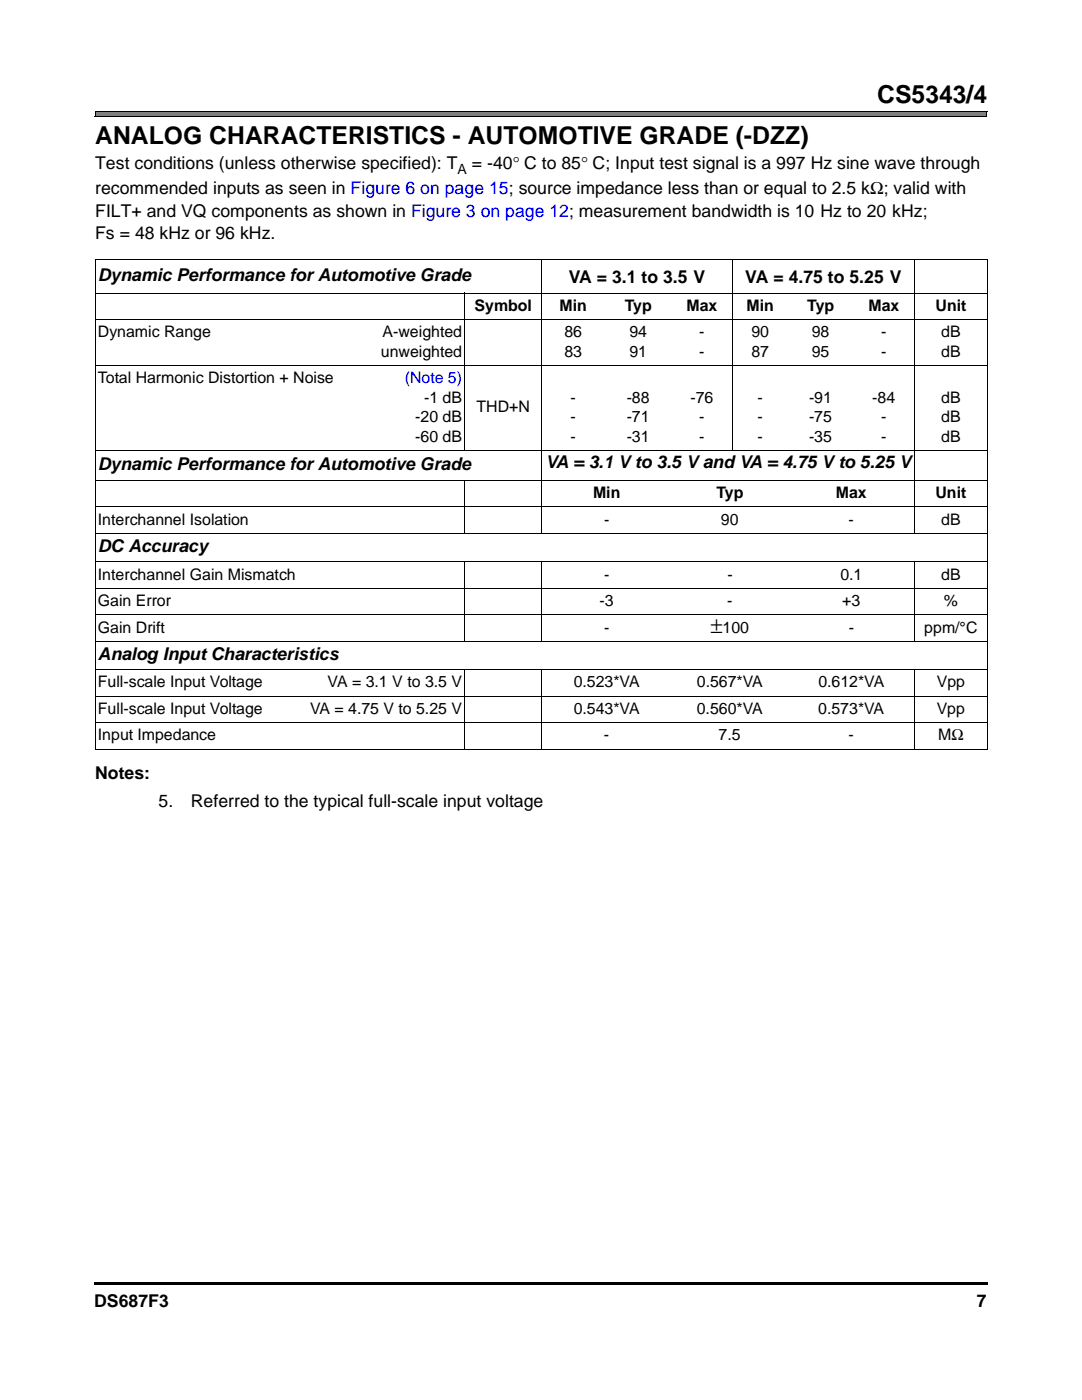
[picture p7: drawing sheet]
<svg xmlns="http://www.w3.org/2000/svg" width="216mm" height="279mm" viewBox="0 0 216 279" stroke-linecap="round" stroke-linejoin="round" font-family="sans-serif">
<defs><g id="words">
<g font-size="4.9">
<text x="175" y="20.6">CS5343/4</text>
<text x="19" y="28.7">ANALOG CHARACTERISTICS - AUTOMOTIVE GRADE (-DZZ)</text>
</g>
<text font-size="4.2" x="141.8" y="126.2">±</text>
<g font-size="3.5">
<text x="19" y="33.7">Test conditions (unless otherwise specified): T</text>
<text x="94.2" y="33.7">= -40° C to 85° C; Input test signal is a 997 Hz sine wave through</text>
<text x="19" y="38.6">recommended inputs as seen in Figure 6 on page 15; source impedance less than or equal to 2.5 kΩ; valid with</text>
<text x="19" y="43.3">FILT+ and VQ components as shown in Figure 3 on page 12; measurement bandwidth is 10 Hz to 20 kHz;</text>
<text x="19" y="47.8">Fs = 48 kHz or 96 kHz.</text>
<text x="19.5" y="56.1">Dynamic Performance for Automotive Grade</text>
<text x="113.5" y="56.4">VA = 3.1 to 3.5 V</text>
<text x="148.7" y="56.4">VA = 4.75 to 5.25 V</text>
<text x="19.5" y="93.8">Dynamic Performance for Automotive Grade</text>
<text x="108.8" y="93.4">VA = 3.1 V to 3.5 V and VA = 4.75 V to 5.25 V</text>
<text x="19.5" y="110.2">DC Accuracy</text>
<text x="19.5" y="131.8">Analog Input Characteristics</text>
<text x="19" y="155.4">Notes:</text>
<text x="31.6" y="161">5.</text>
<text x="38.1" y="161">Referred to the typical full-scale input voltage</text>
<text x="18.8" y="260.8">DS687F3</text>
<text x="194.9" y="260.8">7</text>
</g>
<g font-size="3.2">
<text x="94.7" y="62">Symbol</text>
<text x="111.7" y="62">Min</text>
<text x="124.6" y="62">Typ</text>
<text x="137" y="62">Max</text>
<text x="149" y="62">Min</text>
<text x="161" y="62">Typ</text>
<text x="173.3" y="62">Max</text>
<text x="186.7" y="62">Unit</text>
<text x="19.5" y="67.3">Dynamic Range</text>
<text x="76" y="71.2">unweighted</text>
<text x="76.4" y="67.3">A-weighted</text>
<text x="112.6" y="67.3">86</text>
<text x="112.6" y="71.2">83</text>
<text x="125.6" y="67.3">94</text>
<text x="125.6" y="71.2">91</text>
<text x="139.5" y="67.3">-</text>
<text x="139.5" y="71.2">-</text>
<text x="149.9" y="67.3">90</text>
<text x="149.9" y="71.2">87</text>
<text x="162" y="67.3">98</text>
<text x="162" y="71.2">95</text>
<text x="175.8" y="67.3">-</text>
<text x="175.8" y="71.2">-</text>
<text x="187.8" y="67.3">dB</text>
<text x="187.8" y="71.2">dB</text>
<text x="19.5" y="76.5">Total Harmonic Distortion + Noise</text>
<text x="84.6" y="80.4">-1 dB</text>
<text x="95.1" y="82.3">THD+N</text>
<text x="113.9" y="80.4">-</text>
<text x="125.1" y="80.4">-88</text>
<text x="137.8" y="80.4">-76</text>
<text x="151.2" y="80.4">-</text>
<text x="161.4" y="80.4">-91</text>
<text x="174.1" y="80.4">-84</text>
<text x="187.8" y="80.4">dB</text>
<text x="82.9" y="84.2">-20 dB</text>
<text x="82.9" y="88.1">-60 dB</text>
<text x="113.9" y="84.2">-</text>
<text x="113.9" y="88.1">-</text>
<text x="125.1" y="84.2">-71</text>
<text x="125.1" y="88.1">-31</text>
<text x="139.5" y="84.2">-</text>
<text x="139.5" y="88.1">-</text>
<text x="151.2" y="84.2">-</text>
<text x="151.2" y="88.1">-</text>
<text x="161.4" y="84.2">-75</text>
<text x="161.4" y="88.1">-35</text>
<text x="175.8" y="84.2">-</text>
<text x="175.8" y="88.1">-</text>
<text x="187.8" y="84.2">dB</text>
<text x="187.8" y="88.1">dB</text>
<text x="118.3" y="99.4">Min</text>
<text x="142.9" y="99.4">Typ</text>
<text x="166.8" y="99.4">Max</text>
<text x="186.7" y="99.4">Unit</text>
<text x="19.5" y="104.7">Interchannel Isolation</text>
<text x="120.5" y="104.7">-</text>
<text x="143.9" y="104.7">90</text>
<text x="169.3" y="104.7">-</text>
<text x="187.8" y="104.7">dB</text>
<text x="19.5" y="115.7">Interchannel Gain Mismatch</text>
<text x="120.6" y="115.7">-</text>
<text x="145.1" y="115.7">-</text>
<text x="167.7" y="115.7">0.1</text>
<text x="187.8" y="115.7">dB</text>
<text x="19.5" y="120.9">Gain Error</text>
<text x="119.6" y="120.9">-3</text>
<text x="145.1" y="120.9">-</text>
<text x="168.1" y="120.9">+3</text>
<text x="188.3" y="120.9">%</text>
<text x="19.5" y="126.2">Gain Drift</text>
<text x="120.5" y="126.2">-</text>
<text x="144.2" y="126.2">100</text>
<text x="169.3" y="126.2">-</text>
<text x="184.4" y="126.2">ppm/°C</text>
<text x="19.5" y="137.2">Full-scale Input Voltage</text>
<text x="65.4" y="137.2">VA = 3.1 V to 3.5 V</text>
<text x="114.5" y="137.2">0.523*VA</text>
<text x="139.1" y="137.2">0.567*VA</text>
<text x="163.3" y="137.2">0.612*VA</text>
<text x="186.9" y="137.2">Vpp</text>
<text x="19.5" y="142.5">Full-scale Input Voltage</text>
<text x="61.9" y="142.5">VA = 4.75 V to 5.25 V</text>
<text x="114.5" y="142.5">0.543*VA</text>
<text x="139" y="142.5">0.560*VA</text>
<text x="163.3" y="142.5">0.573*VA</text>
<text x="186.9" y="142.5">Vpp</text>
<text x="19.5" y="147.8">Input Impedance</text>
<text x="120.5" y="147.8">-</text>
<text x="143.4" y="147.8">7.5</text>
<text x="169.3" y="147.8">-</text>
<text x="187.2" y="147.8">MΩ</text>
</g>
<text font-size="3.2" fill="#00f" x="80.8" y="76.5">(Note 5)</text>
<text font-size="2.8" x="91.3" y="34.6">A</text>
</g></defs>
<path d="M18.8 255.9h.2v.5h-.2zM19 255.9h178.1v.5h-178.1z" fill="#000"/>
<path d="M19 7.9h60.8v12.5h-60.8z" fill="#fff"/>
<path d="M19 22.2h177.9v1.1h-177.9z" fill="#808080"/>
<g fill="none" stroke="#000" stroke-width=".2">
<path d="M18.9 23.3h178M19 22.2h178M18.9 51.8h178.2M18.9 58.5h178.2M19 51.9v97.5M92.8 58.4v31.6M108.1 51.7v54.9M146.1 51.7v38.3M182.5 51.7v54.9M197 51.9v97.5M18.9 63.8h178.2M18.9 73h178.2"/>
<path d="M18.9 89.9h178.2M18.9 95.9h178.2M92.8 95.8v10.8M18.9 101.2h178.2M18.9 106.5h178.2M18.9 112.1h178.2M18.9 117.4h178.2M92.8 112v16.1M108.1 112v16.1M182.5 112v16.1M18.9 122.7h178.2M18.9 128h178.2"/>
<path d="M18.9 133.6h178.2M18.9 138.9h178.2M92.8 133.6v16M108.1 133.6v16M182.5 133.6v16M18.9 144.2h178.2M18.9 149.5h178.2"/>
</g>
<path d="M18.9 22.1h.1v1.2h-.1zM196.8 22.2h.2v1.2h-.2z" fill="#000"/>
<use href="#words"/>
</svg>
